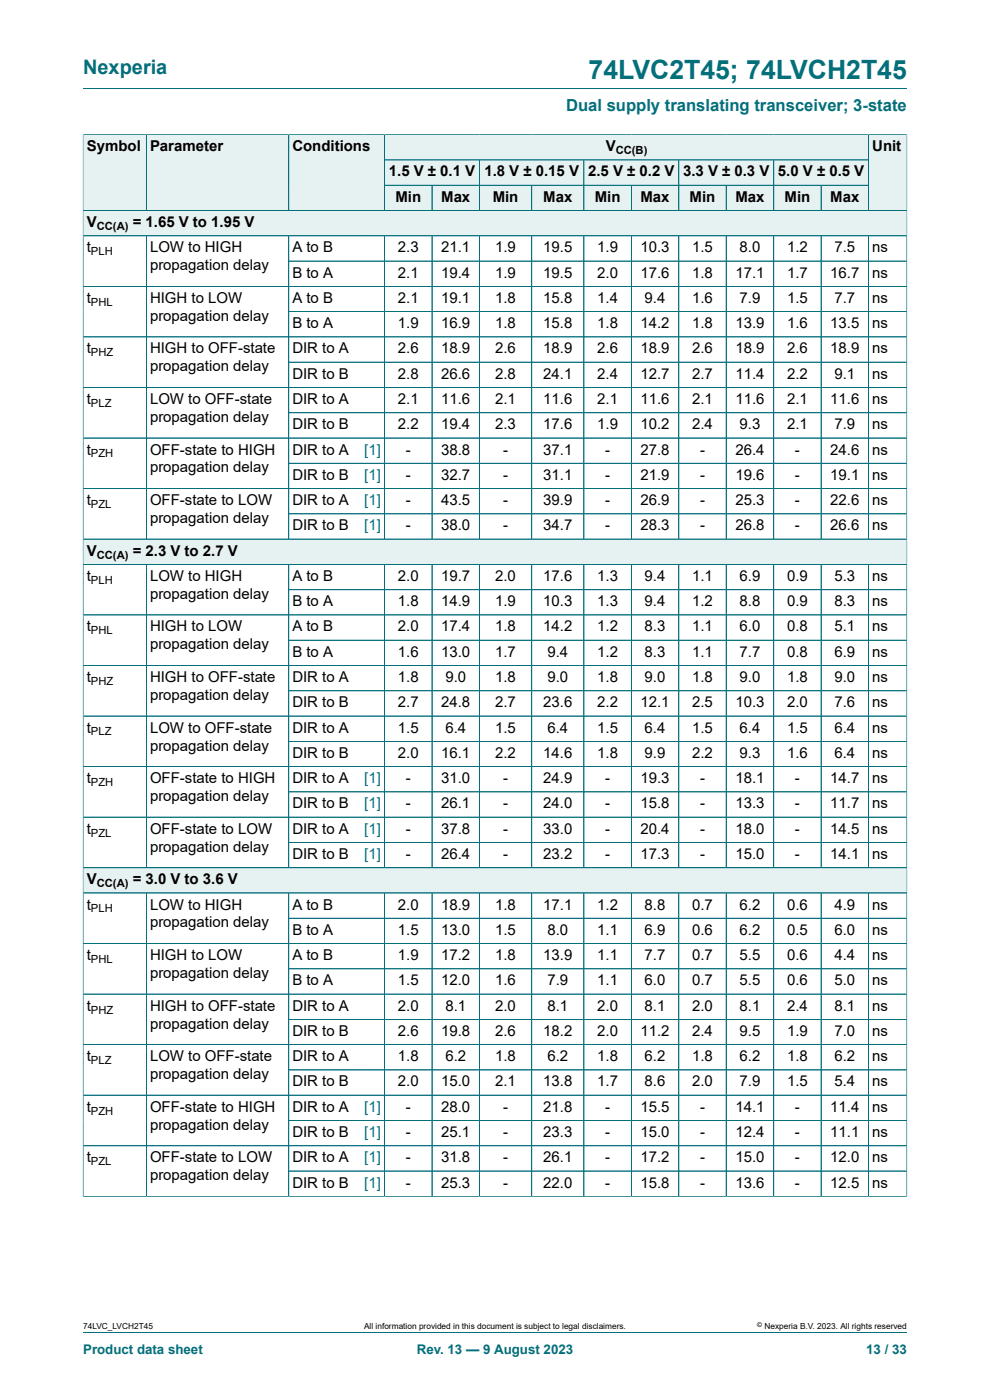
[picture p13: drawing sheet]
<svg xmlns="http://www.w3.org/2000/svg" width="210mm" height="297mm" viewBox="0 0 210 297" stroke-linecap="round" stroke-linejoin="round" font-family="sans-serif">
<defs><g id="words">
<text font-size="5.6" fill="#036f7b" x="124.9" y="16.8">74LVC2T45; 74LVCH2T45</text>
<text font-size="4.2" fill="#036f7b" x="17.6" y="15.6">Nexperia</text>
<text font-size="3.5" fill="#036f7b" x="120.1" y="23.7">Dual supply translating transceiver; 3-state</text>
<g font-size="3.2">
<text x="18.4" y="32.1">Symbol</text>
<text x="31.8" y="32.1">Parameter</text>
<text x="62" y="32.1">Conditions</text>
<text x="128.5" y="32.1">V</text>
<text x="185" y="32.1">Unit</text>
<text x="82.5" y="37.4">1.5 V ± 0.1 V</text>
<text x="102.7" y="37.4">1.8 V ± 0.15 V</text>
<text x="124.8" y="37.4">2.5 V ± 0.2 V</text>
<text x="144.9" y="37.4">3.3 V ± 0.3 V</text>
<text x="165" y="37.4">5.0 V ± 0.5 V</text>
<text x="83.9" y="42.8">Min</text>
<text x="93.6" y="42.8">Max</text>
<text x="104.5" y="42.8">Min</text>
<text x="115.2" y="42.8">Max</text>
<text x="126.2" y="42.8">Min</text>
<text x="135.9" y="42.8">Max</text>
<text x="146.3" y="42.8">Min</text>
<text x="156" y="42.8">Max</text>
<text x="166.4" y="42.8">Min</text>
<text x="176.1" y="42.8">Max</text>
<text x="18.4" y="48.2">V</text>
<text x="18.4" y="53.5">t</text>
<text x="28.2" y="48.2">= 1.65 V to 1.95 V</text>
<text x="31.8" y="53.5">LOW to HIGH</text>
<text x="62" y="53.5">A to B</text>
<text x="84.4" y="53.5">2.3</text>
<text x="93.6" y="53.5">21.1</text>
<text x="105" y="53.5">1.9</text>
<text x="115.2" y="53.5">19.5</text>
<text x="126.7" y="53.5">1.9</text>
<text x="135.9" y="53.5">10.3</text>
<text x="146.8" y="53.5">1.5</text>
<text x="156.9" y="53.5">8.0</text>
<text x="166.9" y="53.5">1.2</text>
<text x="177" y="53.5">7.5</text>
<text x="185" y="53.5">ns</text>
<text x="31.8" y="57.3">propagation delay</text>
<text x="62" y="58.9">B to A</text>
<text x="84.4" y="58.9">2.1</text>
<text x="93.6" y="58.9">19.4</text>
<text x="105" y="58.9">1.9</text>
<text x="115.2" y="58.9">19.5</text>
<text x="126.7" y="58.9">2.0</text>
<text x="135.9" y="58.9">17.6</text>
<text x="146.8" y="58.9">1.8</text>
<text x="156" y="58.9">17.1</text>
<text x="166.9" y="58.9">1.7</text>
<text x="176.1" y="58.9">16.7</text>
<text x="185" y="58.9">ns</text>
<text x="18.4" y="64.3">t</text>
<text x="31.8" y="64.3">HIGH to LOW</text>
<text x="62" y="64.3">A to B</text>
<text x="84.4" y="64.3">2.1</text>
<text x="93.6" y="64.3">19.1</text>
<text x="105" y="64.3">1.8</text>
<text x="115.2" y="64.3">15.8</text>
<text x="126.7" y="64.3">1.4</text>
<text x="136.7" y="64.3">9.4</text>
<text x="146.8" y="64.3">1.6</text>
<text x="156.9" y="64.3">7.9</text>
<text x="166.9" y="64.3">1.5</text>
<text x="177" y="64.3">7.7</text>
<text x="185" y="64.3">ns</text>
<text x="31.8" y="68.1">propagation delay</text>
<text x="62" y="69.6">B to A</text>
<text x="84.4" y="69.6">1.9</text>
<text x="93.6" y="69.6">16.9</text>
<text x="105" y="69.6">1.8</text>
<text x="115.2" y="69.6">15.8</text>
<text x="126.7" y="69.6">1.8</text>
<text x="135.9" y="69.6">14.2</text>
<text x="146.8" y="69.6">1.8</text>
<text x="156" y="69.6">13.9</text>
<text x="166.9" y="69.6">1.6</text>
<text x="176.1" y="69.6">13.5</text>
<text x="185" y="69.6">ns</text>
<text x="18.4" y="75">t</text>
<text x="31.8" y="75">HIGH to OFF-state</text>
<text x="62" y="75">DIR to A</text>
<text x="84.4" y="75">2.6</text>
<text x="93.6" y="75">18.9</text>
<text x="105" y="75">2.6</text>
<text x="115.2" y="75">18.9</text>
<text x="126.7" y="75">2.6</text>
<text x="135.9" y="75">18.9</text>
<text x="146.8" y="75">2.6</text>
<text x="156" y="75">18.9</text>
<text x="166.9" y="75">2.6</text>
<text x="176.1" y="75">18.9</text>
<text x="185" y="75">ns</text>
<text x="31.8" y="78.8">propagation delay</text>
<text x="62" y="80.3">DIR to B</text>
<text x="84.4" y="80.3">2.8</text>
<text x="93.6" y="80.3">26.6</text>
<text x="105" y="80.3">2.8</text>
<text x="115.2" y="80.3">24.1</text>
<text x="126.7" y="80.3">2.4</text>
<text x="135.9" y="80.3">12.7</text>
<text x="146.8" y="80.3">2.7</text>
<text x="156" y="80.3">11.4</text>
<text x="166.9" y="80.3">2.2</text>
<text x="177" y="80.3">9.1</text>
<text x="185" y="80.3">ns</text>
<text x="18.4" y="85.7">t</text>
<text x="31.8" y="85.7">LOW to OFF-state</text>
<text x="31.8" y="89.5">propagation delay</text>
<text x="62" y="85.7">DIR to A</text>
<text x="84.4" y="85.7">2.1</text>
<text x="93.6" y="85.7">11.6</text>
<text x="105" y="85.7">2.1</text>
<text x="115.2" y="85.7">11.6</text>
<text x="126.7" y="85.7">2.1</text>
<text x="135.9" y="85.7">11.6</text>
<text x="146.8" y="85.7">2.1</text>
<text x="156" y="85.7">11.6</text>
<text x="166.9" y="85.7">2.1</text>
<text x="176.1" y="85.7">11.6</text>
<text x="185" y="85.7">ns</text>
<text x="62" y="91.1">DIR to B</text>
<text x="84.4" y="91.1">2.2</text>
<text x="93.6" y="91.1">19.4</text>
<text x="105" y="91.1">2.3</text>
<text x="115.2" y="91.1">17.6</text>
<text x="126.7" y="91.1">1.9</text>
<text x="135.9" y="91.1">10.2</text>
<text x="146.8" y="91.1">2.4</text>
<text x="156.9" y="91.1">9.3</text>
<text x="166.9" y="91.1">2.1</text>
<text x="177" y="91.1">7.9</text>
<text x="185" y="91.1">ns</text>
<text x="18.4" y="96.4">t</text>
<text x="31.8" y="96.4">OFF-state to HIGH</text>
<text x="31.8" y="100.2">propagation delay</text>
<text x="62" y="96.4">DIR to A</text>
<text x="62" y="101.8">DIR to B</text>
<text x="86.1" y="96.4">-</text>
<text x="86.1" y="101.8">-</text>
<text x="93.6" y="96.4">38.8</text>
<text x="93.6" y="101.8">32.7</text>
<text x="106.7" y="96.4">-</text>
<text x="106.7" y="101.8">-</text>
<text x="115.2" y="96.4">37.1</text>
<text x="115.2" y="101.8">31.1</text>
<text x="128.4" y="96.4">-</text>
<text x="128.4" y="101.8">-</text>
<text x="135.9" y="96.4">27.8</text>
<text x="135.9" y="101.8">21.9</text>
<text x="148.5" y="96.4">-</text>
<text x="148.5" y="101.8">-</text>
<text x="156" y="96.4">26.4</text>
<text x="156" y="101.8">19.6</text>
<text x="168.6" y="96.4">-</text>
<text x="168.6" y="101.8">-</text>
<text x="176.1" y="96.4">24.6</text>
<text x="176.1" y="101.8">19.1</text>
<text x="185" y="96.4">ns</text>
<text x="185" y="101.8">ns</text>
<text x="18.4" y="107.1">t</text>
<text x="31.8" y="107.1">OFF-state to LOW</text>
<text x="62" y="107.1">DIR to A</text>
<text x="86.1" y="107.1">-</text>
<text x="93.6" y="107.1">43.5</text>
<text x="106.7" y="107.1">-</text>
<text x="115.2" y="107.1">39.9</text>
<text x="128.4" y="107.1">-</text>
<text x="135.9" y="107.1">26.9</text>
<text x="148.5" y="107.1">-</text>
<text x="156" y="107.1">25.3</text>
<text x="168.6" y="107.1">-</text>
<text x="176.1" y="107.1">22.6</text>
<text x="185" y="107.1">ns</text>
<text x="31.8" y="111">propagation delay</text>
<text x="62" y="112.5">DIR to B</text>
<text x="86.1" y="112.5">-</text>
<text x="93.6" y="112.5">38.0</text>
<text x="106.7" y="112.5">-</text>
<text x="115.2" y="112.5">34.7</text>
<text x="128.4" y="112.5">-</text>
<text x="135.9" y="112.5">28.3</text>
<text x="148.5" y="112.5">-</text>
<text x="156" y="112.5">26.8</text>
<text x="168.6" y="112.5">-</text>
<text x="176.1" y="112.5">26.6</text>
<text x="185" y="112.5">ns</text>
<text x="18.4" y="117.9">V</text>
<text x="28.2" y="117.9">= 2.3 V to 2.7 V</text>
<text x="18.4" y="123.2">t</text>
<text x="31.8" y="123.2">LOW to HIGH</text>
<text x="62" y="123.2">A to B</text>
<text x="84.4" y="123.2">2.0</text>
<text x="93.6" y="123.2">19.7</text>
<text x="105" y="123.2">2.0</text>
<text x="115.2" y="123.2">17.6</text>
<text x="126.7" y="123.2">1.3</text>
<text x="136.7" y="123.2">9.4</text>
<text x="146.8" y="123.2">1.1</text>
<text x="156.9" y="123.2">6.9</text>
<text x="166.9" y="123.2">0.9</text>
<text x="177" y="123.2">5.3</text>
<text x="185" y="123.2">ns</text>
<text x="31.8" y="127">propagation delay</text>
<text x="62" y="128.6">B to A</text>
<text x="84.4" y="128.6">1.8</text>
<text x="93.6" y="128.6">14.9</text>
<text x="105" y="128.6">1.9</text>
<text x="115.2" y="128.6">10.3</text>
<text x="126.7" y="128.6">1.3</text>
<text x="136.7" y="128.6">9.4</text>
<text x="146.8" y="128.6">1.2</text>
<text x="156.9" y="128.6">8.8</text>
<text x="166.9" y="128.6">0.9</text>
<text x="177" y="128.6">8.3</text>
<text x="185" y="128.6">ns</text>
<text x="18.4" y="134">t</text>
<text x="31.8" y="134">HIGH to LOW</text>
<text x="31.8" y="137.8">propagation delay</text>
<text x="62" y="134">A to B</text>
<text x="84.4" y="134">2.0</text>
<text x="93.6" y="134">17.4</text>
<text x="105" y="134">1.8</text>
<text x="115.2" y="134">14.2</text>
<text x="126.7" y="134">1.2</text>
<text x="136.7" y="134">8.3</text>
<text x="146.8" y="134">1.1</text>
<text x="156.9" y="134">6.0</text>
<text x="166.9" y="134">0.8</text>
<text x="177" y="134">5.1</text>
<text x="185" y="134">ns</text>
<text x="62" y="139.3">B to A</text>
<text x="84.4" y="139.3">1.6</text>
<text x="93.6" y="139.3">13.0</text>
<text x="105" y="139.3">1.7</text>
<text x="116.1" y="139.3">9.4</text>
<text x="126.7" y="139.3">1.2</text>
<text x="136.7" y="139.3">8.3</text>
<text x="146.8" y="139.3">1.1</text>
<text x="156.9" y="139.3">7.7</text>
<text x="166.9" y="139.3">0.8</text>
<text x="177" y="139.3">6.9</text>
<text x="185" y="139.3">ns</text>
<text x="18.4" y="144.7">t</text>
<text x="31.8" y="144.7">HIGH to OFF-state</text>
<text x="31.8" y="148.5">propagation delay</text>
<text x="62" y="144.7">DIR to A</text>
<text x="84.4" y="144.7">1.8</text>
<text x="94.5" y="144.7">9.0</text>
<text x="105" y="144.7">1.8</text>
<text x="116.1" y="144.7">9.0</text>
<text x="126.7" y="144.7">1.8</text>
<text x="136.7" y="144.7">9.0</text>
<text x="146.8" y="144.7">1.8</text>
<text x="156.9" y="144.7">9.0</text>
<text x="166.9" y="144.7">1.8</text>
<text x="177" y="144.7">9.0</text>
<text x="185" y="144.7">ns</text>
<text x="18.4" y="155.4">t</text>
<text x="31.8" y="155.4">LOW to OFF-state</text>
<text x="62" y="150">DIR to B</text>
<text x="62" y="155.4">DIR to A</text>
<text x="84.4" y="150">2.7</text>
<text x="84.4" y="155.4">1.5</text>
<text x="93.6" y="150">24.8</text>
<text x="94.5" y="155.4">6.4</text>
<text x="105" y="150">2.7</text>
<text x="105" y="155.4">1.5</text>
<text x="115.2" y="150">23.6</text>
<text x="116.1" y="155.4">6.4</text>
<text x="126.7" y="150">2.2</text>
<text x="126.7" y="155.4">1.5</text>
<text x="135.9" y="150">12.1</text>
<text x="136.7" y="155.4">6.4</text>
<text x="146.8" y="150">2.5</text>
<text x="146.8" y="155.4">1.5</text>
<text x="156" y="150">10.3</text>
<text x="156.9" y="155.4">6.4</text>
<text x="166.9" y="150">2.0</text>
<text x="166.9" y="155.4">1.5</text>
<text x="177" y="150">7.6</text>
<text x="177" y="155.4">6.4</text>
<text x="185" y="150">ns</text>
<text x="185" y="155.4">ns</text>
<text x="31.8" y="159.2">propagation delay</text>
<text x="62" y="160.8">DIR to B</text>
<text x="84.4" y="160.8">2.0</text>
<text x="93.6" y="160.8">16.1</text>
<text x="105" y="160.8">2.2</text>
<text x="115.2" y="160.8">14.6</text>
<text x="126.7" y="160.8">1.8</text>
<text x="136.7" y="160.8">9.9</text>
<text x="146.8" y="160.8">2.2</text>
<text x="156.9" y="160.8">9.3</text>
<text x="166.9" y="160.8">1.6</text>
<text x="177" y="160.8">6.4</text>
<text x="185" y="160.8">ns</text>
<text x="18.4" y="166.1">t</text>
<text x="31.8" y="166.1">OFF-state to HIGH</text>
<text x="62" y="166.1">DIR to A</text>
<text x="86.1" y="166.1">-</text>
<text x="93.6" y="166.1">31.0</text>
<text x="106.7" y="166.1">-</text>
<text x="115.2" y="166.1">24.9</text>
<text x="128.4" y="166.1">-</text>
<text x="135.9" y="166.1">19.3</text>
<text x="148.5" y="166.1">-</text>
<text x="156" y="166.1">18.1</text>
<text x="168.6" y="166.1">-</text>
<text x="176.1" y="166.1">14.7</text>
<text x="185" y="166.1">ns</text>
<text x="31.8" y="169.9">propagation delay</text>
<text x="62" y="171.5">DIR to B</text>
<text x="86.1" y="171.5">-</text>
<text x="93.6" y="171.5">26.1</text>
<text x="106.7" y="171.5">-</text>
<text x="115.2" y="171.5">24.0</text>
<text x="128.4" y="171.5">-</text>
<text x="135.9" y="171.5">15.8</text>
<text x="148.5" y="171.5">-</text>
<text x="156" y="171.5">13.3</text>
<text x="168.6" y="171.5">-</text>
<text x="176.1" y="171.5">11.7</text>
<text x="185" y="171.5">ns</text>
<text x="18.4" y="176.9">t</text>
<text x="31.8" y="176.9">OFF-state to LOW</text>
<text x="62" y="176.9">DIR to A</text>
<text x="86.1" y="176.9">-</text>
<text x="93.6" y="176.9">37.8</text>
<text x="106.7" y="176.9">-</text>
<text x="115.2" y="176.9">33.0</text>
<text x="128.4" y="176.9">-</text>
<text x="135.9" y="176.9">20.4</text>
<text x="148.5" y="176.9">-</text>
<text x="156" y="176.9">18.0</text>
<text x="168.6" y="176.9">-</text>
<text x="176.1" y="176.9">14.5</text>
<text x="185" y="176.9">ns</text>
<text x="31.8" y="180.7">propagation delay</text>
<text x="62" y="182.2">DIR to B</text>
<text x="86.1" y="182.2">-</text>
<text x="93.6" y="182.2">26.4</text>
<text x="106.7" y="182.2">-</text>
<text x="115.2" y="182.2">23.2</text>
<text x="128.4" y="182.2">-</text>
<text x="135.9" y="182.2">17.3</text>
<text x="148.5" y="182.2">-</text>
<text x="156" y="182.2">15.0</text>
<text x="168.6" y="182.2">-</text>
<text x="176.1" y="182.2">14.1</text>
<text x="185" y="182.2">ns</text>
<text x="18.4" y="187.6">V</text>
<text x="28.2" y="187.6">= 3.0 V to 3.6 V</text>
<text x="18.4" y="192.9">t</text>
<text x="31.8" y="192.9">LOW to HIGH</text>
<text x="31.8" y="196.8">propagation delay</text>
<text x="62" y="192.9">A to B</text>
<text x="84.4" y="192.9">2.0</text>
<text x="93.6" y="192.9">18.9</text>
<text x="105" y="192.9">1.8</text>
<text x="115.2" y="192.9">17.1</text>
<text x="126.7" y="192.9">1.2</text>
<text x="136.7" y="192.9">8.8</text>
<text x="146.8" y="192.9">0.7</text>
<text x="156.9" y="192.9">6.2</text>
<text x="166.9" y="192.9">0.6</text>
<text x="177" y="192.9">4.9</text>
<text x="185" y="192.9">ns</text>
<text x="18.4" y="203.7">t</text>
<text x="31.8" y="203.7">HIGH to LOW</text>
<text x="62" y="198.3">B to A</text>
<text x="62" y="203.7">A to B</text>
<text x="84.4" y="198.3">1.5</text>
<text x="84.4" y="203.7">1.9</text>
<text x="93.6" y="198.3">13.0</text>
<text x="93.6" y="203.7">17.2</text>
<text x="105" y="198.3">1.5</text>
<text x="105" y="203.7">1.8</text>
<text x="115.2" y="203.7">13.9</text>
<text x="116.1" y="198.3">8.0</text>
<text x="126.7" y="198.3">1.1</text>
<text x="126.7" y="203.7">1.1</text>
<text x="136.7" y="198.3">6.9</text>
<text x="136.7" y="203.7">7.7</text>
<text x="146.8" y="198.3">0.6</text>
<text x="146.8" y="203.7">0.7</text>
<text x="156.9" y="198.3">6.2</text>
<text x="156.9" y="203.7">5.5</text>
<text x="166.9" y="198.3">0.5</text>
<text x="166.9" y="203.7">0.6</text>
<text x="177" y="198.3">6.0</text>
<text x="177" y="203.7">4.4</text>
<text x="185" y="198.3">ns</text>
<text x="185" y="203.7">ns</text>
<text x="31.8" y="207.5">propagation delay</text>
<text x="62" y="209">B to A</text>
<text x="84.4" y="209">1.5</text>
<text x="93.6" y="209">12.0</text>
<text x="105" y="209">1.6</text>
<text x="116.1" y="209">7.9</text>
<text x="126.7" y="209">1.1</text>
<text x="136.7" y="209">6.0</text>
<text x="146.8" y="209">0.7</text>
<text x="156.9" y="209">5.5</text>
<text x="166.9" y="209">0.6</text>
<text x="177" y="209">5.0</text>
<text x="185" y="209">ns</text>
<text x="18.4" y="214.4">t</text>
<text x="31.8" y="214.4">HIGH to OFF-state</text>
<text x="62" y="214.4">DIR to A</text>
<text x="84.4" y="214.4">2.0</text>
<text x="94.5" y="214.4">8.1</text>
<text x="105" y="214.4">2.0</text>
<text x="116.1" y="214.4">8.1</text>
<text x="126.7" y="214.4">2.0</text>
<text x="136.7" y="214.4">8.1</text>
<text x="146.8" y="214.4">2.0</text>
<text x="156.9" y="214.4">8.1</text>
<text x="166.9" y="214.4">2.4</text>
<text x="177" y="214.4">8.1</text>
<text x="185" y="214.4">ns</text>
<text x="31.8" y="218.2">propagation delay</text>
<text x="62" y="219.8">DIR to B</text>
<text x="84.4" y="219.8">2.6</text>
<text x="93.6" y="219.8">19.8</text>
<text x="105" y="219.8">2.6</text>
<text x="115.2" y="219.8">18.2</text>
<text x="126.7" y="219.8">2.0</text>
<text x="135.9" y="219.8">11.2</text>
<text x="146.8" y="219.8">2.4</text>
<text x="156.9" y="219.8">9.5</text>
<text x="166.9" y="219.8">1.9</text>
<text x="177" y="219.8">7.0</text>
<text x="185" y="219.8">ns</text>
<text x="18.4" y="225.1">t</text>
<text x="31.8" y="225.1">LOW to OFF-state</text>
<text x="62" y="225.1">DIR to A</text>
<text x="84.4" y="225.1">1.8</text>
<text x="94.5" y="225.1">6.2</text>
<text x="105" y="225.1">1.8</text>
<text x="116.1" y="225.1">6.2</text>
<text x="126.7" y="225.1">1.8</text>
<text x="136.7" y="225.1">6.2</text>
<text x="146.8" y="225.1">1.8</text>
<text x="156.9" y="225.1">6.2</text>
<text x="166.9" y="225.1">1.8</text>
<text x="177" y="225.1">6.2</text>
<text x="185" y="225.1">ns</text>
<text x="31.8" y="228.9">propagation delay</text>
<text x="62" y="230.5">DIR to B</text>
<text x="84.4" y="230.5">2.0</text>
<text x="93.6" y="230.5">15.0</text>
<text x="105" y="230.5">2.1</text>
<text x="115.2" y="230.5">13.8</text>
<text x="126.7" y="230.5">1.7</text>
<text x="136.7" y="230.5">8.6</text>
<text x="146.8" y="230.5">2.0</text>
<text x="156.9" y="230.5">7.9</text>
<text x="166.9" y="230.5">1.5</text>
<text x="177" y="230.5">5.4</text>
<text x="185" y="230.5">ns</text>
<text x="18.4" y="235.8">t</text>
<text x="31.8" y="235.8">OFF-state to HIGH</text>
<text x="31.8" y="239.7">propagation delay</text>
<text x="62" y="235.8">DIR to A</text>
<text x="86.1" y="235.8">-</text>
<text x="93.6" y="235.8">28.0</text>
<text x="106.7" y="235.8">-</text>
<text x="115.2" y="235.8">21.8</text>
<text x="128.4" y="235.8">-</text>
<text x="135.9" y="235.8">15.5</text>
<text x="148.5" y="235.8">-</text>
<text x="156" y="235.8">14.1</text>
<text x="168.6" y="235.8">-</text>
<text x="176.1" y="235.8">11.4</text>
<text x="185" y="235.8">ns</text>
<text x="62" y="241.2">DIR to B</text>
<text x="86.1" y="241.2">-</text>
<text x="93.6" y="241.2">25.1</text>
<text x="106.7" y="241.2">-</text>
<text x="115.2" y="241.2">23.3</text>
<text x="128.4" y="241.2">-</text>
<text x="135.9" y="241.2">15.0</text>
<text x="148.5" y="241.2">-</text>
<text x="156" y="241.2">12.4</text>
<text x="168.6" y="241.2">-</text>
<text x="176.1" y="241.2">11.1</text>
<text x="185" y="241.2">ns</text>
<text x="18.4" y="246.6">t</text>
<text x="31.8" y="246.6">OFF-state to LOW</text>
<text x="31.8" y="250.4">propagation delay</text>
<text x="62" y="246.6">DIR to A</text>
<text x="62" y="251.9">DIR to B</text>
<text x="86.1" y="246.6">-</text>
<text x="86.1" y="251.9">-</text>
<text x="93.6" y="246.6">31.8</text>
<text x="93.6" y="251.9">25.3</text>
<text x="106.7" y="246.6">-</text>
<text x="106.7" y="251.9">-</text>
<text x="115.2" y="246.6">26.1</text>
<text x="115.2" y="251.9">22.0</text>
<text x="128.4" y="246.6">-</text>
<text x="128.4" y="251.9">-</text>
<text x="135.9" y="246.6">17.2</text>
<text x="135.9" y="251.9">15.8</text>
<text x="148.5" y="246.6">-</text>
<text x="148.5" y="251.9">-</text>
<text x="156" y="246.6">15.0</text>
<text x="156" y="251.9">13.6</text>
<text x="168.6" y="246.6">-</text>
<text x="168.6" y="251.9">-</text>
<text x="176.1" y="246.6">12.0</text>
<text x="176.1" y="251.9">12.5</text>
<text x="185" y="246.6">ns</text>
<text x="185" y="251.9">ns</text>
</g>
<g font-size="3.2" fill="#00f">
<text x="77.3" y="96.4">[1]</text>
<text x="77.3" y="101.8">[1]</text>
<text x="77.3" y="107.1">[1]</text>
<text x="77.3" y="112.5">[1]</text>
<text x="77.3" y="166.1">[1]</text>
<text x="77.3" y="171.5">[1]</text>
<text x="77.3" y="176.9">[1]</text>
<text x="77.3" y="182.2">[1]</text>
<text x="77.3" y="235.8">[1]</text>
<text x="77.3" y="241.2">[1]</text>
<text x="77.3" y="246.6">[1]</text>
<text x="77.3" y="251.9">[1]</text>
</g>
<g font-size="2.8" fill="#036f7b">
<text x="17.6" y="287.2">Product data sheet</text>
<text x="88.4" y="287.2">Rev. 13 — 9 August 2023</text>
<text x="183.7" y="287.2">13 / 33</text>
</g>
<g font-size="2.4">
<text x="130.6" y="32.7">CC(B)</text>
<text x="20.5" y="48.8">CC(A)</text>
<text x="19.3" y="54.1">PLH</text>
<text x="19.3" y="64.9">PHL</text>
<text x="19.3" y="75.6">PHZ</text>
<text x="19.3" y="86.3">PLZ</text>
<text x="19.3" y="97">PZH</text>
<text x="19.3" y="107.8">PZL</text>
<text x="20.5" y="118.5">CC(A)</text>
<text x="19.3" y="123.9">PLH</text>
<text x="19.3" y="134.6">PHL</text>
<text x="19.3" y="145.3">PHZ</text>
<text x="19.3" y="156">PLZ</text>
<text x="19.3" y="166.8">PZH</text>
<text x="19.3" y="177.5">PZL</text>
<text x="20.5" y="188.2">CC(A)</text>
<text x="19.3" y="193.6">PLH</text>
<text x="19.3" y="204.3">PHL</text>
<text x="19.3" y="215">PHZ</text>
<text x="19.3" y="225.7">PLZ</text>
<text x="19.3" y="236.5">PZH</text>
<text x="19.3" y="247.2">PZL</text>
</g>
<g font-size="1.8">
<text x="17.6" y="282">74LVC_LVCH2T45</text>
<text x="77.2" y="282">All information provided in this document is subject to legal disclaimers.</text>
<text x="162.2" y="282">Nexperia B.V. 2023. All rights reserved</text>
</g>
<text font-size="1.4" x="160.6" y="281.6">©</text>
</g></defs>
<path d="M17.6 18.8h174.8M81.6 28.6h102.6v5.3h-102.6z" fill="none" stroke="#036f7b" stroke-width=".21"/>
<path d="M81.6 28.6h102.6v5.3h-102.6z" fill="#e6f1f2"/>
<path d="M81.6 33.9h20.1v5.4h-20.1z" fill="none" stroke="#036f7b" stroke-width=".21"/>
<path d="M81.6 34h20v5.2h-20z" fill="#e6f1f2"/>
<path d="M101.7 33.9h22.2v5.4h-22.2z" fill="none" stroke="#036f7b" stroke-width=".21"/>
<path d="M101.8 34h22v5.2h-22z" fill="#e6f1f2"/>
<path d="M123.9 33.9h20.1v5.4h-20.1z" fill="none" stroke="#036f7b" stroke-width=".21"/>
<path d="M123.9 34h20v5.2h-20z" fill="#e6f1f2"/>
<path d="M144 33.9h20.1v5.4h-20.1z" fill="none" stroke="#036f7b" stroke-width=".21"/>
<path d="M144.1 34h19.9v5.2h-19.9z" fill="#e6f1f2"/>
<path d="M164.1 33.9h20.1v5.4h-20.1z" fill="none" stroke="#036f7b" stroke-width=".21"/>
<path d="M164.2 34h20v5.2h-20z" fill="#e6f1f2"/>
<path d="M17.6 28.5v16.2h13.4v-16.1h-13.4" fill="none" stroke="#036f7b" stroke-width=".21"/>
<path d="M17.7 28.6h13.3v16h-13.3z" fill="#e6f1f2"/>
<path d="M31 28.6h30.2v16.1h-30.2z" fill="none" stroke="#036f7b" stroke-width=".21"/>
<path d="M31.1 28.6h30.1v16h-30.1z" fill="#e6f1f2"/>
<path d="M61.2 28.6h20.4v16.1h-20.4z" fill="none" stroke="#036f7b" stroke-width=".21"/>
<g fill="#e6f1f2">
<path d="M61.3 28.6h20.2v16h-20.2z"/>
<path d="M81.6 39.4h10v5.2h-10z"/>
</g>
<path d="M81.6 39.3h10v5.4h-10z" fill="none" stroke="#036f7b" stroke-width=".21"/>
<path d="M91.7 39.4h9.9v5.2h-9.9z" fill="#e6f1f2"/>
<path d="M91.6 39.3h10.1v5.4h-10.1z" fill="none" stroke="#036f7b" stroke-width=".21"/>
<path d="M101.8 39.4h10.9v5.2h-10.9z" fill="#e6f1f2"/>
<path d="M101.7 39.3h11.1v5.4h-11.1z" fill="none" stroke="#036f7b" stroke-width=".21"/>
<path d="M112.9 39.4h10.9v5.2h-10.9z" fill="#e6f1f2"/>
<path d="M112.8 39.3h11.1v5.4h-11.1z" fill="none" stroke="#036f7b" stroke-width=".21"/>
<path d="M123.9 39.4h9.9v5.2h-9.9z" fill="#e6f1f2"/>
<path d="M123.9 39.3h10v5.4h-10z" fill="none" stroke="#036f7b" stroke-width=".21"/>
<path d="M134 39.4h9.9v5.2h-9.9z" fill="#e6f1f2"/>
<path d="M133.9 39.3h10.1v5.4h-10.1z" fill="none" stroke="#036f7b" stroke-width=".21"/>
<path d="M144.1 39.4h9.9v5.2h-9.9z" fill="#e6f1f2"/>
<path d="M144 39.3h10v5.4h-10z" fill="none" stroke="#036f7b" stroke-width=".21"/>
<path d="M154.1 39.4h9.9v5.2h-9.9z" fill="#e6f1f2"/>
<path d="M154 39.3h10.1v5.4h-10.1z" fill="none" stroke="#036f7b" stroke-width=".21"/>
<path d="M164.2 39.4h9.9v5.2h-9.9z" fill="#e6f1f2"/>
<path d="M164.1 39.3h10.1v5.4h-10.1z" fill="none" stroke="#036f7b" stroke-width=".21"/>
<path d="M174.3 39.4h9.9v5.2h-9.9z" fill="#e6f1f2"/>
<path d="M192.4 28.5v16.2h-18.2v-5.4h10M192.4 28.6h-8.2v16.1" fill="none" stroke="#036f7b" stroke-width=".21"/>
<path d="M184.3 28.6h8v16h-8z" fill="#e6f1f2"/>
<path d="M17.6 44.7h174.8v5.3h-174.8z" fill="none" stroke="#036f7b" stroke-width=".21"/>
<path d="M17.7 44.7h174.6v5.3h-174.6z" fill="#e6f1f2"/>
<g fill="none" stroke="#036f7b" stroke-width=".21">
<path d="M17.6 50h174.8v69.7h-174.8zM31 50v64.4M61.2 55.4h131.2M61.2 50v64.4M81.6 50v64.4M91.6 50v64.4M101.7 50v64.4M112.8 50v64.4M123.9 50v64.4M133.9 50v64.4M144 50v64.4M154 50v64.4"/>
<path d="M164.1 50v64.4M174.2 50v64.4M184.2 50v64.4M17.6 60.7h174.8M17.6 71.5h174.8M61.2 66.1h131.2M61.2 76.8h131.2M17.6 82.2h174.8M17.6 92.9h174.8M61.2 87.6h131.2M61.2 98.3h131.2M17.6 114.4h174.8"/>
<path d="M61.2 109h131.2M192.4 103.6h-174.8"/>
</g>
<path d="M17.7 114.4h174.6v5.3h-174.6z" fill="#e6f1f2"/>
<g fill="none" stroke="#036f7b" stroke-width=".21">
<path d="M17.6 119.7h174.8v69.7h-174.8zM31 119.7v64.4M61.2 119.7v64.4M81.6 119.7v64.4M91.6 119.7v64.4M101.7 119.7v64.4M112.8 119.7v64.4M123.9 119.7v64.4M133.9 119.7v64.4M144 119.7v64.4M154 119.7v64.4M164.1 119.7v64.4"/>
<path d="M174.2 119.7v64.4M184.2 119.7v64.4M61.2 125.1h131.2M61.2 135.8h131.2M192.4 130.5h-174.8M17.6 151.9h174.8M61.2 146.5h131.2M61.2 157.3h131.2M192.4 141.2h-174.8M17.6 162.6h174.8M61.2 168h131.2M61.2 178.7h131.2"/>
<path d="M192.4 173.4h-174.8M192.4 184.1h-174.8"/>
</g>
<path d="M17.7 184.2h174.6v5.2h-174.6z" fill="#e6f1f2"/>
<g fill="none" stroke="#036f7b" stroke-width=".21">
<path d="M17.6 28.6v225.3M17.7 28.6h174.6M31 28.6v16M61.2 28.6v16M81.6 28.6v16M81.6 33.9h102.6M81.6 39.3h102.6M91.6 39.4v5.2M101.7 34v10.6M112.8 39.4v5.2M123.9 34v10.6M133.9 39.4v5.2"/>
<path d="M144 34v10.6M154 39.4v5.2M164.1 34v10.6M174.2 39.4v5.2M184.2 28.6v16M192.4 28.6v225.3M17.7 44.7h174.6M17.7 50h174.6M31 50.1v64.2M61.2 50.1v64.2M61.3 55.4h131M81.6 50.1v64.2"/>
<path d="M91.6 50.1v64.2M101.7 50.1v64.2M112.8 50.1v64.2M123.9 50.1v64.2M133.9 50.1v64.2M144 50.1v64.2M154 50.1v64.2M164.1 50.1v64.2M174.2 50.1v64.2M184.2 50.1v64.2M17.7 60.7h174.6M17.7 71.5h174.6"/>
<path d="M61.3 66.1h131M61.3 76.8h131M17.7 82.2h174.6M17.7 92.9h174.6M61.3 87.6h131M192.3 98.3h-131M17.7 103.6h174.6M17.7 114.4h174.6M31 119.8v64.2M61.2 119.8v64.2M61.3 109h131M81.6 119.8v64.2"/>
<path d="M91.6 119.8v64.2M101.7 119.8v64.2M112.8 119.8v64.2M123.9 119.8v64.2M133.9 119.8v64.2M144 119.8v64.2M154 119.8v64.2M164.1 119.8v64.2M174.2 119.8v64.2M184.2 119.8v64.2M192.3 119.7h-174.6M17.7 130.5h174.6"/>
<path d="M61.3 125.1h131M61.3 135.8h131M17.7 141.2h174.6M17.7 151.9h174.6M61.3 146.5h131M61.3 157.3h131M17.7 162.6h174.6M17.7 173.4h174.6M61.3 168h131M61.3 178.7h131M17.6 189.4h174.8M17.7 184.1h174.6"/>
<path d="M31 189.4v64.4M61.2 194.8h131.2M61.2 189.4v64.4M81.6 189.4v64.4M91.6 189.4v64.4M101.7 189.4v64.4M112.8 189.4v64.4M123.9 189.4v64.4M133.9 189.4v64.4M144 189.4v64.4M154 189.4v64.4M164.1 189.4v64.4"/>
<path d="M174.2 189.4v64.4M184.2 189.4v64.4M17.6 210.9h174.8M61.2 205.5h131.2M61.2 216.3h131.2M192.4 200.2h-174.8M61.2 227h131.2M61.2 237.7h131.2M192.4 221.6h-174.8M192.4 232.3h-174.8M61.2 248.4h131.2M192.4 243.1h-174.8"/>
<path d="M192.4 253.8h-174.8M17.6 282.6h174.8"/>
</g>
<use href="#words"/>
</svg>
